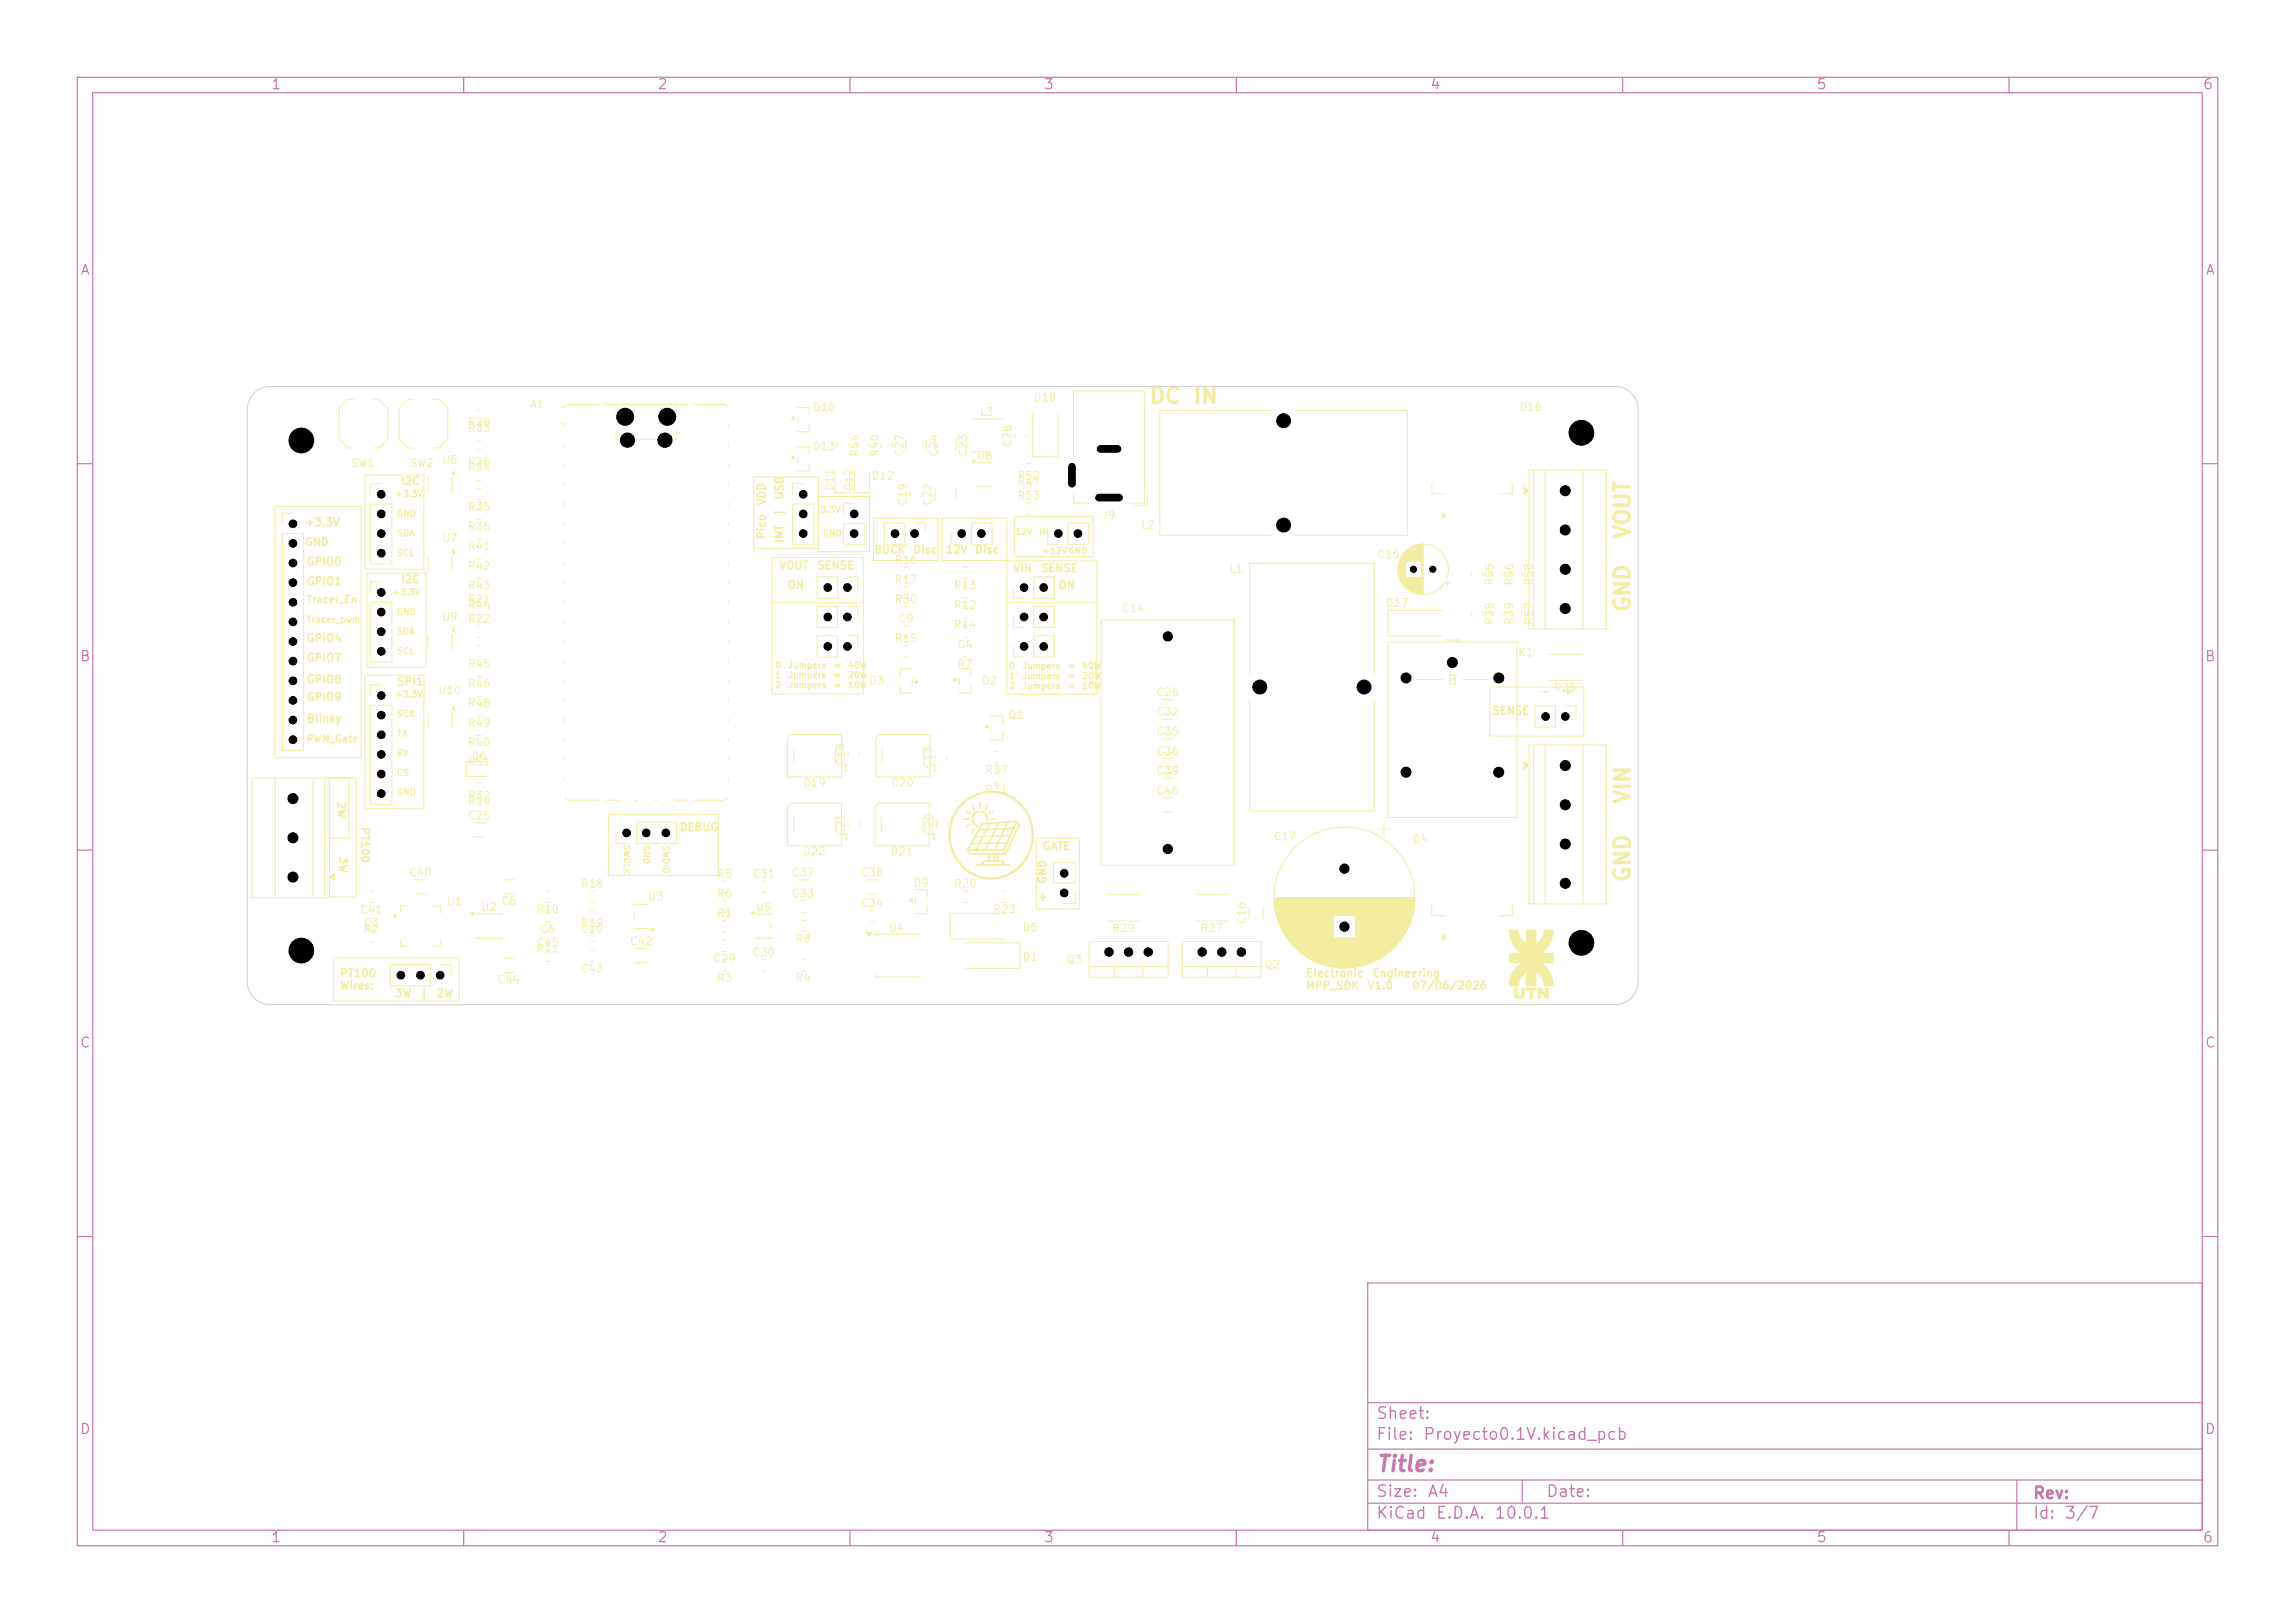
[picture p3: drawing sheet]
<svg xmlns="http://www.w3.org/2000/svg" width="297mm" height="210mm" viewBox="0 0 297 210" stroke-linecap="round" stroke-linejoin="round" font-family="sans-serif">
<defs><g id="words">
<g font-size="2" fill="#f2eda1">
<text x="148.6" y="52.7">DC IN</text>
<text x="211.5" y="69.9" transform="rotate(-90 211.5 69.9)">VOUT</text>
<text x="211.5" y="79.4" transform="rotate(-90 211.5 79.4)">GND</text>
<text x="211.5" y="104.1" transform="rotate(-90 211.5 104.1)">VIN</text>
<text x="211.5" y="114.3" transform="rotate(-90 211.5 114.3)">GND</text>
</g>
<text font-size="2" fill="#c872ab" x="178" y="190.9">Title:</text>
<g font-size="1.5" fill="#c872ab">
<text x="178" y="184">Sheet:</text>
<text x="178" y="186.7">File:</text>
<text x="184.1" y="186.7">Proyecto0.1V.kicad_pcb</text>
<text x="178" y="196.9">KiCad</text>
<text x="178" y="194.1">Size:</text>
<text x="184.7" y="194.1">A4</text>
<text x="185.7" y="196.9">E.D.A.</text>
<text x="193.3" y="196.9">10.0.1</text>
<text x="200" y="194.1">Date:</text>
<text x="263" y="194.3">Rev:</text>
<text x="263" y="196.9">Id:</text>
<text x="267.1" y="196.9">3/7</text>
</g>
<g font-size="1.3" fill="#c872ab">
<text x="35" y="11.9">1</text>
<text x="85" y="11.9">2</text>
<text x="135" y="11.9">3</text>
<text x="185" y="11.9">4</text>
<text x="235" y="11.9">5</text>
<text x="285" y="11.9">6</text>
<text x="10.3" y="35.9">A</text>
<text x="285.4" y="35.9">A</text>
<text x="10.3" y="85.9">B</text>
<text x="285.3" y="85.9">B</text>
<text x="10.3" y="135.9">C</text>
<text x="285.3" y="135.9">C</text>
<text x="10.3" y="185.9">D</text>
<text x="285.3" y="185.9">D</text>
<text x="35" y="199.9">1</text>
<text x="85" y="199.9">2</text>
<text x="135" y="199.9">3</text>
<text x="185" y="199.9">4</text>
<text x="235" y="199.9">5</text>
<text x="285" y="199.9">6</text>
</g>
<g font-size="1" fill="#f2eda1">
<text x="68.5" y="53.1">A1</text>
<text x="105.1" y="53.4">D10</text>
<text x="133.7" y="52.2">D18</text>
<text x="196.5" y="53.4">D16</text>
<text x="60.5" y="55.4">R28</text>
<text x="60.5" y="56.2">R33</text>
<text x="105.1" y="58.5">D13</text>
<text x="111.4" y="59.2" transform="rotate(-90 111.4 59.2)">R54</text>
<text x="113.9" y="59.2" transform="rotate(-90 113.9 59.2)">R40</text>
<text x="117.1" y="59.2" transform="rotate(-90 117.1 59.2)">C27</text>
<text x="121.6" y="59.2" transform="rotate(-90 121.6 59.2)">C24</text>
<text x="125.4" y="59.2" transform="rotate(-90 125.4 59.2)">C23</text>
<text x="126.3" y="59.7">U8</text>
<text x="126.7" y="54.1">L3</text>
<text x="131.1" y="58" transform="rotate(-90 131.1 58)">C28</text>
<text x="45.3" y="60.7">SW1</text>
<text x="51.8" y="63">I2C</text>
<text x="53" y="60.7">SW2</text>
<text x="57.1" y="60.2">U6</text>
<text x="60.5" y="60.5">R26</text>
<text x="60.5" y="61.3">R34</text>
<text x="99.3" y="65.5" transform="rotate(-90 99.3 65.5)">VDD</text>
<text x="101.6" y="64.7" transform="rotate(-90 101.6 64.7)">USB</text>
<text x="108.1" y="63.6" transform="rotate(-90 108.1 63.6)">D11</text>
<text x="110.6" y="63.6" transform="rotate(-90 110.6 63.6)">D12</text>
<text x="112.7" y="62.3">D12</text>
<text x="117.6" y="65.5" transform="rotate(-90 117.6 65.5)">C19</text>
<text x="120.8" y="65.5" transform="rotate(-90 120.8 65.5)">C22</text>
<text x="131.6" y="64.9">R53</text>
<text x="131.6" y="63.1">R47</text>
<text x="131.6" y="62.3">R52</text>
<text x="39.4" y="68.3">+3.3V</text>
<text x="39.4" y="70.9">GND</text>
<text x="57.1" y="70.4">U7</text>
<text x="60.5" y="71.4">R41</text>
<text x="60.5" y="68.9">R36</text>
<text x="60.5" y="66.3">R35</text>
<text x="99.3" y="69.9" transform="rotate(-90 99.3 69.9)">Pico</text>
<text x="101.6" y="70.3" transform="rotate(-90 101.6 70.3)">INT</text>
<text x="101.6" y="66.9" transform="rotate(-90 101.6 66.9)">|</text>
<text x="113" y="71.9">BUCK</text>
<text x="118.1" y="71.9">Disc</text>
<text x="122.3" y="71.9">12V</text>
<text x="126.1" y="71.9">Disc</text>
<text x="142.5" y="67.4">J9</text>
<text x="147.6" y="68.7">L2</text>
<text x="39.6" y="73.4">GPIO0</text>
<text x="39.6" y="75.9">GPIO1</text>
<text x="51.8" y="75.7">I2C</text>
<text x="60.5" y="74">R42</text>
<text x="60.5" y="76.5">R43</text>
<text x="100.8" y="73.9">VOUT</text>
<text x="101.9" y="76.5">ON</text>
<text x="105.7" y="73.9">SENSE</text>
<text x="115.7" y="75.7">R17</text>
<text x="115.7" y="73.2">R16</text>
<text x="123.3" y="76.5">R13</text>
<text x="131.1" y="74.3">VIN</text>
<text x="134.6" y="74.3">SENSE</text>
<text x="136.9" y="76.5">ON</text>
<text x="159" y="74.4">L1</text>
<text x="178.1" y="72.5">C15</text>
<text x="193.5" y="75.9" transform="rotate(-90 193.5 75.9)">R55</text>
<text x="196.1" y="75.9" transform="rotate(-90 196.1 75.9)">R56</text>
<text x="198.6" y="75.9" transform="rotate(-90 198.6 75.9)">R58</text>
<text x="39.6" y="83.3">GPIO4</text>
<text x="57.1" y="80.6">U9</text>
<text x="60.5" y="80.8">R22</text>
<text x="60.5" y="78.3">R21</text>
<text x="60.5" y="79">R44</text>
<text x="115.7" y="83.4">R15</text>
<text x="115.7" y="78.3">R30</text>
<text x="116.2" y="80.8">C9</text>
<text x="123.3" y="81.6">R14</text>
<text x="123.3" y="79">R12</text>
<text x="145.1" y="79.5">C14</text>
<text x="179.3" y="78.8">D17</text>
<text x="193.5" y="81" transform="rotate(-90 193.5 81)">R38</text>
<text x="196.1" y="81" transform="rotate(-90 196.1 81)">R39</text>
<text x="198.6" y="81" transform="rotate(-90 198.6 81)">R57</text>
<text x="39.6" y="85.9">GPIO7</text>
<text x="39.6" y="88.6">GPIO8</text>
<text x="51.3" y="88.9">SPI1</text>
<text x="60.5" y="86.7">R45</text>
<text x="60.5" y="89.2">R46</text>
<text x="112.4" y="88.8">D3</text>
<text x="123.8" y="86.7">R7</text>
<text x="123.8" y="84.1">C4</text>
<text x="127" y="88.8">D2</text>
<text x="196.4" y="85.2">K1</text>
<text x="201" y="89.7">R25</text>
<text x="39.6" y="90.9">GPIO9</text>
<text x="39.6" y="93.7">Blinky</text>
<text x="56.6" y="90.1">U10</text>
<text x="60.5" y="94.3">R49</text>
<text x="60.5" y="91.7">R48</text>
<text x="130.4" y="93.3">Q1</text>
<text x="149.6" y="92.9">C32</text>
<text x="149.6" y="90.3">C26</text>
<text x="149.6" y="95.4">C35</text>
<text x="193" y="92.7">SENSE</text>
<text x="199.1" y="90.2">-</text>
<text x="202.2" y="90.2">+</text>
<text x="60.5" y="96.8">R50</text>
<text x="60.5" y="99.4">R51</text>
<text x="60.9" y="98.6">D6</text>
<text x="109.5" y="99.2" transform="rotate(-90 109.5 99.2)">C18</text>
<text x="120.8" y="99.6" transform="rotate(-90 120.8 99.6)">C13</text>
<text x="127.4" y="100.4">R37</text>
<text x="149.6" y="100.5">C39</text>
<text x="149.6" y="97.9">C36</text>
<text x="43.4" y="103.6" transform="rotate(90 43.4 103.6)">2W</text>
<text x="46.5" y="106.9" transform="rotate(90 46.5 106.9)">PT100</text>
<text x="60.5" y="104.4">R24</text>
<text x="60.5" y="106.3">C25</text>
<text x="60.5" y="103.7">R32</text>
<text x="87.9" y="107.8">DEBUG</text>
<text x="103.8" y="102">D19</text>
<text x="115.3" y="102">D20</text>
<text x="127.4" y="102.9">R31</text>
<text x="149.6" y="103">C46</text>
<text x="43.6" y="110.7" transform="rotate(90 43.6 110.7)">3W</text>
<text x="52.8" y="113.6">C40</text>
<text x="92.7" y="113.8">R5</text>
<text x="97.3" y="113.8">C31</text>
<text x="102.4" y="113.6">C37</text>
<text x="103.8" y="110.9">D22</text>
<text x="109.5" y="108.3" transform="rotate(-90 109.5 108.3)">C21</text>
<text x="111.3" y="113.6">C38</text>
<text x="115.2" y="110.9">D21</text>
<text x="121" y="108.3" transform="rotate(-90 121 108.3)">C20</text>
<text x="134.9" y="110.2">GATE</text>
<text x="164.8" y="109">C17</text>
<text x="182.7" y="109.3">D4</text>
<text x="46.5" y="118.4">C41</text>
<text x="57.7" y="117.4">U1</text>
<text x="62.2" y="118.1">U2</text>
<text x="64.7" y="117.3">C6</text>
<text x="69.4" y="118.4">R10</text>
<text x="75.1" y="115.1">R18</text>
<text x="83.8" y="116.8">U3</text>
<text x="92.7" y="118.9">R1</text>
<text x="92.7" y="116.4">R6</text>
<text x="97.7" y="118.2">U5</text>
<text x="102.4" y="116.3">C33</text>
<text x="111.3" y="117.6">C34</text>
<text x="118.1" y="115">D9</text>
<text x="123.4" y="115.1">R20</text>
<text x="128.4" y="118.4">R23</text>
<text x="135.6" y="116.8" transform="rotate(-90 135.6 116.8)">+</text>
<text x="135.6" y="114.4" transform="rotate(-90 135.6 114.4)">GND</text>
<text x="161.4" y="119.7" transform="rotate(-90 161.4 119.7)">C16</text>
<text x="47" y="120.2">C3</text>
<text x="47" y="120.9">R2</text>
<text x="69.4" y="123.5">R11</text>
<text x="69.4" y="122.7">C45</text>
<text x="69.8" y="121">C5</text>
<text x="75.1" y="121">C10</text>
<text x="75.1" y="120.2">R19</text>
<text x="81.4" y="122.5">C42</text>
<text x="92.2" y="124.8">C29</text>
<text x="97.3" y="124">C30</text>
<text x="102.8" y="122.2">R8</text>
<text x="114.9" y="120.8">U4</text>
<text x="132.2" y="120.7">D5</text>
<text x="132.2" y="124.6">D1</text>
<text x="137.9" y="124.9">Q3</text>
<text x="143.8" y="120.8">R29</text>
<text x="155.3" y="120.8">R27</text>
<text x="163.5" y="125.6">Q2</text>
<text x="43.9" y="126.7">PT100</text>
<text x="43.9" y="128.3">Wires:</text>
<text x="51.1" y="129.3">3W</text>
<text x="54.3" y="129.3">|</text>
<text x="56.4" y="129.3">2W</text>
<text x="64.3" y="127.5">C44</text>
<text x="75.1" y="126.1">C43</text>
<text x="92.7" y="127.3">R3</text>
<text x="102.8" y="127.3">R4</text>
<text x="168.9" y="126.7">Electronic</text>
<text x="168.9" y="128.3">MPP_SDK</text>
<text x="176.9" y="128.3">V1.0</text>
<text x="177.5" y="126.7">Engineering</text>
<text x="182.6" y="128.3">07/06/2026</text>
</g>
<g font-size=".9" fill="#f2eda1">
<text x="39.6" y="78.2">Tracer_En</text>
<text x="39.6" y="96.3">PWM_Gate</text>
</g>
<g font-size=".8" fill="#f2eda1">
<text x="51.1" y="64.5">+3.3V</text>
<text x="51.3" y="67.1">GND</text>
<text x="51.3" y="69.6">SDA</text>
<text x="106.1" y="66.5">3.3V</text>
<text x="106.4" y="69.6">GND</text>
<text x="131.3" y="69.4">12V</text>
<text x="134.4" y="69.4">IN</text>
<text x="134.8" y="71.9">+12VGND</text>
<text x="50.7" y="77.2">+3.3V</text>
<text x="51.3" y="72.1">SCL</text>
<text x="39.6" y="80.8">Tracer_pwm</text>
<text x="51.3" y="79.8">GND</text>
<text x="51.3" y="82.3">SDA</text>
<text x="51.3" y="84.8">SCL</text>
<text x="100.3" y="86.7">0</text>
<text x="100.3" y="88">1</text>
<text x="100.3" y="89.3">2</text>
<text x="101.9" y="86.7">Jumpers</text>
<text x="101.9" y="88">Jumpers</text>
<text x="101.9" y="89.3">Jumpers</text>
<text x="107.8" y="86.7">=</text>
<text x="107.8" y="88">=</text>
<text x="107.8" y="89.3">=</text>
<text x="109.7" y="86.7">40W</text>
<text x="109.7" y="88">20W</text>
<text x="109.7" y="89.3">10W</text>
<text x="130.6" y="86.8">0</text>
<text x="130.6" y="88.1">1</text>
<text x="130.6" y="89.3">2</text>
<text x="132.2" y="86.8">Jumpers</text>
<text x="132.2" y="88.1">Jumpers</text>
<text x="132.2" y="89.3">Jumpers</text>
<text x="138.1" y="86.8">=</text>
<text x="138.1" y="88.1">=</text>
<text x="138.1" y="89.3">=</text>
<text x="140" y="86.8">40W</text>
<text x="140" y="88.1">20W</text>
<text x="140" y="89.3">10W</text>
<text x="51.1" y="90.4">+3.3V</text>
<text x="51.3" y="93">SCK</text>
<text x="51.3" y="95.5">TX</text>
<text x="51.3" y="98">RX</text>
<text x="51.3" y="100.6">CS</text>
<text x="109.9" y="98.8" transform="rotate(-180 109.9 98.8)">1</text>
<text x="121.4" y="98.8" transform="rotate(-180 121.4 98.8)">1</text>
<text x="51.3" y="103.1">GND</text>
<text x="109.9" y="107.7" transform="rotate(-180 109.9 107.7)">1</text>
<text x="121.3" y="107.7" transform="rotate(-180 121.3 107.7)">1</text>
<text x="80.5" y="109.2" transform="rotate(90 80.5 109.2)">SWCLK</text>
<text x="83.1" y="109.3" transform="rotate(90 83.1 109.3)">GND</text>
<text x="85.6" y="109.3" transform="rotate(90 85.6 109.3)">SWDIO</text>
</g>
</g></defs>
<g fill="none" stroke="#c872ab" stroke-width=".15">
<path d="M10 10h277v190h-277zM12 12h273v186h-273zM60 10v2M110 10v2M160 10v2M210 10v2M260 10v2M10 60h2M285 60h2M10 110h2M285 110h2M10 160h2"/>
<path d="M177 166h108v32h-108zM285 160h2M60 198v2M110 198v2M160 198v2M177 194.5h108M177 191.5h108M177 187.5h108M177 181.5h108M197 191.5v3M210 198v2M260 198v2"/>
<path d="M261 191.5v6.5"/>
</g>
<g fill="none" stroke="#f2eda1" stroke-width=".13">
<path d="M103.2 52.8l1.5-.1v1M103.2 53.9v.8M104.7 54.9v1l-1.5-.1M110.8 57.4v.4M112.3 57.4v.4M35.6 65.5h11.1v32.5h-11.1zM47.2 61.5h7.7v12.2h-7.7zM47.5 74.2h7.6v12.2h-7.6zM97.5 61.7h8.4v9.2h-8.4zM99.9 72.1h11.9v17.7h-11.9zM100 78h11.8M105.9 64.2h6.6v7.2h-6.6z"/>
<path d="M113 67.1h8.4v5.4h-8.4zM121.9 67.1h8.4v5.4h-8.4zM130.3 72.6h11.6v17.3h-11.6zM130.3 78h11.6M131.3 66.8h10.2v5.2h-10.2zM197.8 63.2v-2.4h10.1v20.6h-10.1v-17.6M198.5 60.8v20.6M200 60.8v20.6M204.9 60.8v20.6M47.2 87.4h7.7v17.2h-7.7zM105.7 82.3h2.7v2.7h-2.7zM109.7 82.3h1.3v1.3"/>
<path d="M116.5 88.7v1l1.5-.1M118 86.6l-1.5-.1v1M118 87.7v.8M192.8 88.9h12.2v6.4h-12.2zM42.6 100.7h2.5v7.8h-2.5zM42.6 100.7h3.5v15.4h-3.5zM61.8 101.3h.5M61.8 102.8h.5M70.7 117.8h.5M70.7 119.3h.5M76.4 117.8h.5M76.4 119.3h.5"/>
<path d="M76.4 115.3h.5M76.4 116.8h.5M78.7 105.4h14.3v7.9h-14.3zM102.4 103.9h6.5v5.5h-7v-5zM102.7 105.8v1.8M108.1 105.8v1.8M124.7 115.3h.5M124.7 116.8h.5M134.1 108.5h5.6v9.1h-5.6zM43.2 124h16.2v5.5h-16.2z"/>
</g>
<g fill="#f2eda1" stroke="#f2eda1" stroke-width=".13">
<path d="M197.2 63.1l.6 .4-.6 .4z"/>
<path d="M102.7 53.9l.2 .4h-.5z"/>
<path d="M118.3 88.1h.5l-.2 .4z"/>
</g>
<g fill="#f2eda1">
<path d="M124.7 105.9h.8a.16 .16 0 0 1-.1 .2 .16 .16 0 0 1-.2 0h-.5z"/>
<path d="M127.8 104.1l.1 .1-.1 .2a.37 .37 0 0 1-.4 .4z"/>
<path d="M128.1 105.9h.8a.18 .18 0 0 1 0 .2 .18 .18 0 0 1-.3 0h-.4z"/>
<path d="M124.9 104.9l.7 .3a.13 .13 0 0 1 .1 .2 .16 .16 0 0 1-.3-.1l-.5-.3z"/>
<path d="M124.9 106.9l.5-.3a.13 .13 0 0 1 .2-.1 .13 .13 0 0 1 .1 .2 .13 .13 0 0 1-.1 .1h-.1a.53 .53 0 0 1-.6 .3z"/>
<path d="M126 107.1h.1a.56 .56 0 0 1-.2 .6 .13 .13 0 0 1-.2 .1 .13 .13 0 0 1 0-.2z"/>
<path d="M125.7 104.1a.71 .71 0 0 1 .5 .6 .14 .14 0 0 1-.1 .2 .14 .14 0 0 1-.2-.2z"/>
<path d="M127.9 105.2l.4-.2a.19 .19 0 0 1 .2-.2 .19 .19 0 0 1 .2 .2l-.2 .1a.45 .45 0 0 1-.6 .2z"/>
<path d="M126.7 103.8a.16 .16 0 0 1 .2 .1 .16 .16 0 0 1 0 .2v.3a.16 .16 0 0 1 0 .2 .16 .16 0 0 1-.2 .1z"/>
<path d="M126 105.2a1.05 1.05 0 0 1 1.3-.2 1.05 1.05 0 0 1 .5 1.2h-.2a.86 .86 0 0 0-.6-1 .86 .86 0 0 0-1 .6 .86 .86 0 0 0 .6 1l-.1 .2a1.02 1.02 0 0 1-.5-1.8z"/>
<path d="M124.4 103.9l1-.8a5.6 5.6 0 0 1 6.4 .5 5.6 5.6 0 0 1 1.7 6.2 5.5 5.5 0 0 1-5.5 4 5.5 5.5 0 0 1-5.1-4.5l-.2-1.3h.3a5.3 5.3 0 0 0 7.2 5.1 5.5 5.5 0 0 0 3.2-5.9 5.5 5.5 0 0 0-4.9-4.6 5.3 5.3 0 0 0-5.5 5.4h-.3a5.7 5.7 0 0 1 1.7-4.1z"/>
<path d="M127 106.5l4.6-.4 .4 .5v.2l-1.8 3.7-1 .1v.7h.3a.44 .44 0 0 1 .5 .5h.4a.19 .19 0 0 1 .3 0 .19 .19 0 0 1 0 .2h-4.4v-.1v-.1h3.5l-.2-.3h-1.9a.31 .31 0 0 0-.4 .3h-.4h.1a.46 .46 0 0 1 .6-.5h1v-.7h-.2h.5v.7h.1v-.7h-.9v.7h-.5h.3v-.7h-2.4l-.3-.5h.3l.2 .2h4.2l-.1-.2h-4.6l-.1-.1h4.9l.1 .2 1.7-3.5-.2-.2-1.6 3.5h-4.9l.1-.1h4.6l.3-.7h-.9l-.3 .7h-.6h.3l.4-.7h-1l-.3 .7h-1.2h.9l.4-.7h-.3a.64 .64 0 0 0-.7 .1l-.3 .6h-1.3h1.1l.3-.7-.8 .1-.3 .6h-.3l.2-.3a.66 .66 0 0 1 .9-.6h3.6a.35 .35 0 0 0 .5-.4l.1-.4h-.5a.4 .4 0 0 0-.5 .4l-.2 .4h-.3l.4-.7h-.9l-.4 .7h-.2l.3-.7h-.5a.41 .41 0 0 0-.6 .4l-.2 .3h-.2l.4-.7-.5 .1a.33 .33 0 0 0-.5 .3l-.2 .3h-.3l.5-.8 3.9-.2a.57 .57 0 0 0 .7-.1l.3-.6h-.4a.51 .51 0 0 0-.7 .5l-.1 .2h-.3l.4-.6h-.6a.42 .42 0 0 0-.6 .4l-.1 .3h-.3l.4-.7h-.5a.43 .43 0 0 0-.6 .4l-.2 .3h-.2l.3-.6h-.3a.48 .48 0 0 0-.7 .4l-.1 .3h-.3l.5-.9 4.1-.2a.37 .37 0 0 0 .6-.4l.1-.3h-.3a.56 .56 0 0 0-.6 .2l-.3 .5h-.2l.3-.6h-.7a.36 .36 0 0 0-.5 .4l-.1 .3h-.2l.3-.6h-.9l-.3 .6h-.3l.3-.5h-.1a.63 .63 0 0 0-.9 .5l-.3 .1z"/>
</g>
<g fill="none" stroke="#f2eda1" stroke-width=".13">
<path d="M45.7 51.7h-.7l-1.1 1.1v4l1.1 1.2h.7M48.3 51.7h.7l1.2 1.1v4l-1.2 1.2h-.7M72.5 54.9h.5v.4M73 57.4v.4M73 59.9v.5M77.5 52.3h-3.9l-.4 .2-.1 .2h-.6M78.4 52.3h10.5M79.7 52.3v.9M79.7 55.6v1.2h.3M82.4 56.8h2.5M87.5 55.6v1.2h-.3M87.5 52.3v.9"/>
<path d="M89.8 52.3h3.9l.3 .1 .2 .3M94.2 54.9v.4M94.2 57.4v.4M94.2 59.9v.5M114 57.3v.6M115.5 57.3v.6M73 62.5v.4M73 65v.4M73 67.6v.4M73 70.1v.4M73 72.6v.5M73 75.2v.4"/>
<path d="M73 77.7v.4M94.2 62.5v.4M94.2 65v.4M94.2 67.6v.4M94.2 70.1v.4M94.2 72.6v.5M94.2 75.2v.4M94.2 77.7v.4M105.7 74.6h2.7v2.8h-2.7zM109.2 67.8h2.7v2.6h-2.7zM109.7 74.6h1.3v1.4M110.5 65.1h-1.3v1.4"/>
<path d="M117.1 75.9h.4M117.1 77.4h.4M132.9 65.1h.5M132.9 66.5h.5M135.6 69v1.4h1.4M138.2 67.7h2.7v2.7h-2.7zM61.8 81h.5M61.8 82.5h.5M63 98.6h-2.6v1.9h2.6M73 80.3v.4M73 82.8v.4M73 85.3v.5"/>
<path d="M73 87.9v.4M73 90.4v.4M73 93v.4M73 95.5v.4M73 98v.5M94.2 80.3v.4M94.2 82.8v.4M94.2 85.3v.5M94.2 87.9v.4M94.2 90.4v.4M94.2 93v.4M94.2 95.5v.4"/>
<path d="M94.2 98v.5M150.4 93.1h1.4M150.4 94.9h1.4M53.7 113.9h1.4M53.7 115.7h1.4M61.3 106.5h1.5M61.3 108.3h1.5M61.7 118.4v-.2h3.2v.2M70.7 115.3h.5M70.7 116.8h.5M73 100.6v.4M73.1 103.1l.2 .3 .3 .1h3.9"/>
<path d="M78.4 103.5h1.6M82.1 103.5h.5M84.7 103.5h.4M87.2 103.5h1.7M94.2 103.1l-.2 .3-.3 .1h-3.9M94.2 100.6v.4M129.8 115.3h.5M129.8 116.8h.5M130 118.2h-7v3.3h7M185.3 117.1v1.4h1.8M195.7 117.1v1.4h-1.8M50.5 124.8h5.2v2.8h-5.2z"/>
<path d="M57 124.8h1.3v1.4M61.7 121.3v.2h3.2v-.2M140.9 121.8h10.3v4.7h-10.3zM140.9 125.1h10.3M144.2 125.1v1.4M147.9 125.1v1.4"/>
</g>
<g fill="#f2eda1" stroke="#f2eda1" stroke-width=".13">
<path d="M60.9 118.1h.5l-.3 .3z"/>
<path d="M186.7 121l.4 .3-.4 .4z"/>
</g>
<g fill="#f2eda1">
<path d="M197.5 127.8h1.4v.4h-.5v1h-.5v-1h-.4z"/>
<path d="M199 127.8h.5l.5 .8v-.8h.4v1.4h-.4l-.5-.7-.1 .7h-.4z"/>
<path d="M195.9 127.8h.5v.7a.29 .29 0 0 0 0 .3 .29 .29 0 0 0 .4 .1l.1-.2v-.9h.4v.5a.74 .74 0 0 1-.6 1 .74 .74 0 0 1-.8-1z"/>
<path d="M195.3 120.3h1.3a2.2 2.2 0 0 0 .9 1.7v-1.7h1.3l.1 1.7a2.26 2.26 0 0 0 .9-1.7h1.3a3.4 3.4 0 0 1-1.6 3h1.6v1.3l-1.5 .1a3.6 3.6 0 0 1 1.5 2.9h-1.3a2.13 2.13 0 0 0-.9-1.7l-.1 1.7h-1.3v-1.7h-.1a2.11 2.11 0 0 0-.8 1.7h-1.3a3.4 3.4 0 0 1 1.5-3h-1.5v-1.3h1.5a3.3 3.3 0 0 1-1.5-3z"/>
</g>
<g fill="none" stroke="#f2eda1" stroke-width=".13">
<path d="M53.5 51.7h-.7l-1.1 1.1v4l1.1 1.2h.7M56.1 51.7h.7l1.2 1.1v4l-1.2 1.2h-.7M61.8 55.6h.5M61.8 57.1h.5M61.8 53.1h.5M61.8 54.5h.5M61.8 58.1h.5M61.8 59.6h.5M103.2 57.9l1.5-.1v1M103.2 59v.8M104.7 59.9v1h-1.5M108.3 57.4v.4"/>
<path d="M109.8 57.4v.4M117.2 56.9v1.4M119.9 56.9v1.4M121 56.9v1.4M123.7 56.9v1.4M125.7 58.5h2M125.7 54.2h4M126.5 59.9h1.9M131.3 56.1v.5M132.8 56.1v.5M132.9 60h.5M133.6 53.6v5.5h3.3v-5.5"/>
<path d="M138.9 59.2v-8.6h9.2v14.5h-2M164.6 53.1h-14.5v16.2h14.5M167.7 53.1h14.4v16.2h-14.4M36.5 69h2.8v28.1h-2.8zM37.9 66.4h-1.4v1.4M48 65.2h2.7v7.8h-2.7zM48 77.9h2.7v7.8h-2.7zM49.3 75.3h-1.3v1.4M49.3 62.6h-1.3v1.4M55.4 61.8v1.8M55.4 71.9v1.9M58.5 61.8v1.8"/>
<path d="M58.5 71.9v1.9M61.8 70.8h.5M61.8 72.3h.5M61.8 78.5h.5M61.8 79.9h.5M61.8 73.4h.5M61.8 74.9h.5M61.8 68.3h.5M61.8 69.8h.5M61.8 65.8h.5M61.8 67.2h.5M61.8 75.9h.5"/>
<path d="M61.8 77.4h.5M61.8 60.7h.5M61.8 62.2h.5M61.8 63.2h.5M61.8 64.7h.5M102.6 65.2h2.7v5.2h-2.7zM103.9 62.6h-1.3v1.4M105.7 78.5h2.7v2.7h-2.7zM108.1 61.1v2.6h1.9v-2.6M109.7 78.5h1.3v1.3M110.6 61.1v2.6h1.9v-2.6M114.4 67.7h2.7v2.7h-2.7z"/>
<path d="M117.1 78.5h.4M117.1 79.9h.4M117.1 73.4h.4M117.1 74.9h.4M117.8 63.7v.5M118.4 67.7h1.3v1.3M119.3 63.7v.5M121 63.2v1.5M123.1 69v1.4h1.4M123.7 63.2v1.5M124.7 78.5h.4M124.7 79.9h.4"/>
<path d="M124.7 73.4h.4M124.7 74.9h.4M124.7 75.9h.4M124.7 77.4h.4M125.7 67.7h2.7v2.7h-2.7zM126.5 62.9h1.9M131.1 76v1.4h1.4M131.1 79.8v1.4h1.4M132.9 61.4h.5M132.9 62.5h.5M132.9 64h.5M133.8 74.6h2.6v2.8h-2.6z"/>
<path d="M133.8 78.5h2.6v2.7h-2.6zM138.9 63.8v1.3h2M148.4 64.1v1.3h-1.7M180.9 73.3v.8M181 73v1.3M181 72.9v1.6M181.1 72.7v1.9M181.1 72.6v2.1M181.1 72.5v2.3M181.2 72.4v2.5M181.2 72.3v2.7M181.2 72.2v2.9"/>
<path d="M181.3 72.2v3M181.3 72.1v3.1M181.4 72v3.3M181.4 71.9v3.5M181.5 71.8v3.7M181.5 71.8v3.8M181.6 71.7v3.9M181.6 71.7v4M181.7 71.6v4.1M181.7 71.6v4.2M181.7 71.5v4.3M181.8 71.5v4.3"/>
<path d="M181.8 71.4v4.5M181.9 71.4v1.2M181.9 74.7v1.3M181.9 71.3v1.3M182 71.3v1.3M182 74.7v1.3M182 71.2v1.4M182 74.7v1.4M182.1 71.2v1.4M182.1 74.7v1.4M182.1 71.1v1.5M182.1 74.7v1.5"/>
<path d="M182.2 71.1v1.5M182.2 74.7v1.5M182.2 74.7v1.6M182.3 71v1.6M182.3 74.7v1.6M182.4 71v1.6M182.4 74.7v1.7M182.4 70.9v1.7M182.5 70.9v1.7M182.5 74.7v1.7M182.6 70.8v1.8M182.6 74.7v1.8"/>
<path d="M182.7 70.8v1.8M182.7 74.7v1.8M182.7 74.7v1.9M182.8 70.7v1.9M182.8 74.7v1.9M182.9 70.7v1.9M182.9 74.7v1.9M183 70.7v1.9M183 74.7v2M183 70.6v2M183.1 70.6v2M183.1 74.7v2"/>
<path d="M183.2 70.6v2M183.2 74.7v2M183.3 70.6v2M183.3 74.7v2.1M183.3 70.5v2.1M183.4 70.5v2.1M183.4 74.7v2.1M183.5 70.5v2.1M183.5 74.7v2.1M183.6 70.5v2.1M183.6 74.7v2.1M183.7 70.5v2.1"/>
<path d="M183.7 74.7v2.2M183.8 70.5v2.1M183.8 74.7v2.2M183.8 70.4v2.2M183.9 70.4v2.2M183.9 74.7v2.2M184 70.4v6.5M184.1 70.4v6.5M184.2 70.4v6.5M185.3 62.5v1.4h1.8M186.6 79h-7v3.3h7M187 75.5h.7"/>
<path d="M187.4 75.2v.6M190.4 74.1v.4M190.4 79.1v.5M191.9 74.1v.4M191.9 79.1v.5M192.9 74.1v.4M192.9 79.1v.5M194.4 74.1v.4M194.4 79.1v.5M195.5 74.1v.4M195.5 79.1v.5M195.7 62.5v1.4h-1.8"/>
<path d="M196.9 74.1v.4M196.9 79.1v.5M48 91.3h2.7v12.8h-2.7zM49.3 88.6h-1.3v1.4M55.4 92.3v1.8M55.4 82.1v1.8M58.5 92.3v1.8M58.5 82.1v1.8M61.8 83.5h.5M61.8 85h.5M61.8 88.6h.5M61.8 91.2h.5"/>
<path d="M61.8 92.6h.5M61.8 93.7h.5M61.8 95.2h.5M61.8 96.2h.5M61.8 97.7h.5M61.8 86.1h.5M61.8 87.6h.5M61.8 90.1h.5M102.4 95h6.5v5.5h-7v-5zM102.7 96.9v1.8M108.1 96.9v1.8M109.8 97.3v.5"/>
<path d="M111.2 97.3v.5M113.8 95h6.5v5.5h-7v-5zM114.1 96.9v1.8M117 81h.5M117 82.5h.5M117.1 83.5h.4M117.1 85h.4M119.5 96.9v1.8M121 97.7v.6M122.5 97.7v.6M124.1 86.6l1.6-.1v1M124.1 87.7v.8"/>
<path d="M124.6 81h.6M124.6 82.5h.6M124.7 83.5h.4M124.7 85h.4M125.7 88.7v1l-1.6-.1M128.2 92.7l1.6-.1v1M128.2 93.8v.8M128.8 99.8h.4M128.8 97.3h.4M128.8 98.7h.4M129.8 94.7v1h-1.6M131.1 83.6v1.4h1.4"/>
<path d="M133.8 82.3h2.6v2.7h-2.6zM142.5 80.2h17.2v31.8h-17.2zM150.4 90.5h1.4M150.4 92.4h1.4M150.4 95.6h1.4M150.4 97.4h1.4M150.5 98.2h1.4M150.5 100h1.4M161.7 87.3v-14.4h16.2v14.4M161.7 90.5v14.4h16.2v-14.4M179.6 83.1h16.7v22.7h-16.7zM183.5 87.9h3.1"/>
<path d="M187 82.8h2M187.6 87.3h.7v1.2h-.7zM188.3 87.7l-.7 .4M189.3 87.9h3.2M197.8 98.8v-2.4h10.1v20.6h-10.1v-17.6M198.5 96.4v20.6M198.6 91.3h2.7v2.8h-2.7zM200 96.4v20.6M200.4 84.7h4.3M200.4 88.1h4.3M202.6 91.3h1.3v1.4M204.9 96.4v20.6"/>
<path d="M35.6 100.7v15.5M40.5 100.7v15.5M42 100.7v15.5M42.6 113.2v-12.5h-10v15.5h10v-2.4M47.8 115.3h.5M47.8 116.8h.5M47.8 117.8h.5M47.8 119.3h.5M52.7 117.2h-.9v.9M56.1 117.2h.9v.9M61.8 103.9h.5M61.8 105.3h.5"/>
<path d="M65.1 113.9h1.5M65.1 115.7h1.5M79.7 107.8v1.4h1.4M82.1 117.1h1.8M82.1 118.2v.8M82.4 106.4h5.1v2.8h-5.1zM93.6 119.1h.4M93.6 114h.4M93.6 115.5h.4M93.6 116.6h.4M93.6 118h.4M98 118.3h1.8"/>
<path d="M98.6 114h.5M98.6 115.5h.5M99.8 119.5v.7M103.2 113.9h1.5M103.2 115.7h1.5M103.7 116.6h.5M103.7 118h.5M103.7 119.1h.5M109.8 106.4v.5M111.2 106.4v.5M112.2 113.9h1.4M112.2 115.7h1.4"/>
<path d="M112.6 117.8h.5M112.6 119.3h.5M113.2 104.4l.5-.5h6.5v5.5h-7zM114 105.8v1.8M118.5 115.2l1.5-.1v1M118.5 116.3v.8M119.4 105.8v1.8M120 117.2v1h-1.5M121.2 106.4v.5M122.7 106.4v.5M128.8 101.3h.4M136.3 111.6h2.8v2.7h-2.8z"/>
<path d="M139.1 115.5v1.4h-1.4M143.2 115.8h4.4M143.2 119.2h4.4M150.4 100.7h1.4M150.4 102.5h1.4M150.4 103.2h1.4M150.4 105.1h1.4M154.7 115.8h4.3M154.7 119.2h4.3M161.6 117.4v1.4M163.5 117.4v1.4M164.9 116.1h18.2"/>
<path d="M164.9 116.2h18.2M164.9 116.3h18.2M164.9 116.4h18.2M164.9 116.5h18.2M164.9 116.6h18.2M164.9 116.7h18.2M164.9 116.7h18.1M164.9 116.8h18.1M164.9 116.9h18.1M164.9 117h18.1M165 117h18M165 117.1h18"/>
<path d="M165 117.2h18M165 117.3h18M165 117.4h18M165 117.5h18M165 117.6h18M165 117.6h17.9M165 117.7h17.9M165.1 117.7h17.8M165.1 117.8h17.8M165.1 117.9h17.8M165.1 118h17.8M165.1 118.1h17.8"/>
<path d="M165.1 118.1h17.7M165.1 118.2h17.7M165.2 118.3h17.6M165.2 118.4h17.6M165.2 118.5h7.3M165.2 118.6h7.3M165.3 118.6h7.2M165.3 118.7h7.2M165.3 118.8h7.2M165.3 118.9h7.2M165.4 119h7.1M165.4 119.1h7.1"/>
<path d="M165.4 119.2h7.1M165.5 119.3h7M165.5 119.4h7M165.5 119.5h7M165.6 119.5h6.9M165.6 119.6h6.9M165.6 119.7h6.9M165.7 119.7h6.8M165.7 119.8h6.8M165.7 119.9h6.8M165.8 120h6.7M175.4 119.1h7.2"/>
<path d="M175.4 119.2h7.1M175.4 119.3h7.1M175.4 118.5h7.4M175.4 118.5h7.3M175.4 118.6h7.3M175.4 118.7h7.3M175.4 118.8h7.3M175.4 118.9h7.3M175.4 118.9h7.2M175.4 119h7.2M175.4 119.4h7.1M175.4 119.5h7"/>
<path d="M175.4 119.6h7M175.4 119.7h7M175.4 119.7h6.9M175.4 119.8h6.9M175.4 119.9h6.9M175.4 119.9h6.8M175.4 120h6.8M178.2 107.3h1.8M179.1 106.4v1.8M47.8 120.4h.5M47.8 121.8h.5M51.8 121.6v.9h.9"/>
<path d="M57 121.6v.9h-.9M65.1 124h1.5M65.1 125.8h1.5M70.7 122.9h.5M70.7 124.4h.5M70.7 120.4h.5M70.7 121.8h.5M76.4 122.9h.5M76.4 124.4h.5M76.4 120.4h.5M76.4 121.8h.5M82.1 120.1h1.8"/>
<path d="M82.3 122.7h1.4M82.3 124.6h1.4M93.5 121.6h.6M93.5 123.1h.6M93.6 120.6h.4M93.6 124.2h.4M93.6 125.7h.4M98 121.4h1.8M98.6 124.2h.5M98.6 125.7h.5M103.7 120.6h.5M103.7 124.2h.5"/>
<path d="M103.7 125.7h.5M113.3 121.2v-.3h5.5v.3M113.3 126.1v.3h5.5v-.3M125 122h7v3.3h-7M153 121.8h10.2v4.7h-10.2zM153 125.1h10.2M156.3 125.1v1.4M160 125.1v1.4M165.8 120.1h6.7M165.9 120.2h6.6M165.9 120.3h6.6M166 120.4h6.5"/>
<path d="M166 120.5h6.5M166.1 120.6h6.4M166.1 120.7h6.4M166.2 120.7h6.3M166.2 120.8h6.3M166.2 120.9h6.3M166.3 120.9h6.2M166.3 121h6.2M166.4 121.1h6.1M166.4 121.2h6.1M166.5 121.2h6M166.5 121.3h6"/>
<path d="M166.5 121.3h14.9M166.6 121.4h14.8M166.6 121.5h14.8M166.7 121.5h14.6M166.7 121.6h14.6M166.7 121.6h14.5M166.8 121.7h14.4M166.8 121.7h14.3M166.9 121.8h14.2M166.9 121.9h14.2M167 121.9h14M167 122h14"/>
<path d="M167.1 122h13.8M167.1 122.1h13.8M167.2 122.1h13.6M167.2 122.2h13.6M167.2 122.2h13.5M167.3 122.3h13.4M167.3 122.3h13.3M167.4 122.4h13.2M167.5 122.5h13M167.5 122.5h12.9M167.6 122.6h12.8M167.7 122.7h12.6"/>
<path d="M167.7 122.7h12.5M167.8 122.8h12.4M167.9 122.9h12.2M168 122.9h12M168 123h12M168 123h11.9M168.1 123.1h11.8M168.1 123.1h11.7M168.2 123.1h11.6M168.2 123.2h11.5M168.3 123.2h11.4M168.3 123.3h11.3"/>
<path d="M168.4 123.3h11.2M168.4 123.3h11.1M168.5 123.4h11M168.5 123.4h10.9M168.6 123.5h10.8M168.6 123.5h10.7M168.7 123.5h10.6M168.8 123.6h10.4M168.9 123.7h10.2M169 123.7h10M169 123.8h9.9M169.1 123.8h9.8"/>
<path d="M169.2 123.9h9.6M169.2 123.9h9.5M169.3 123.9h9.4M169.4 124h9.2M169.4 124h9.1M169.5 124.1h9M169.6 124.1h8.8M169.7 124.1h8.6M169.7 124.2h8.6M169.8 124.2h8.4M169.9 124.3h8.2M170 124.3h8"/>
<path d="M170 124.3h7.9M170.1 124.4h7.8M170.2 124.4h7.6M170.3 124.5h7.4M170.4 124.5h7.2M170.5 124.5h7M170.6 124.6h6.8M170.7 124.6h6.6M170.8 124.7h6.4M170.9 124.7h6.2M171 124.7h6M171.1 124.8h5.8"/>
<path d="M171.2 124.8h5.5M171.4 124.9h5.2M171.5 124.9h5M171.6 124.9h4.7M171.8 125h4.4M172 125h4M172.1 125.1h3.7M172.3 125.1h3.4M172.6 125.1h2.8M172.8 125.2h2.4M173.2 125.2h1.6M173.9 125.3h.1"/>
<path d="M175.4 120.6h6.5M175.4 120.4h6.6M175.4 120.9h6.3M175.4 120.1h6.8M175.4 120.1h6.7M175.4 120.2h6.7M175.4 120.3h6.7M175.4 120.3h6.6M175.4 120.5h6.6M175.4 120.5h6.5M175.4 120.7h6.5M175.4 120.7h6.4"/>
<path d="M175.4 120.8h6.4M175.4 120.9h6.4M175.4 121h6.3M175.4 121.1h6.2M175.4 121.2h6.2M175.4 121.2h6.1M175.4 121.3h6.1"/>
<circle cx="184.2" cy="73.7" r="3.3"/>
<circle cx="174" cy="116.1" r="9.1"/>
</g>
<g fill="#f2eda1" stroke="#f2eda1" stroke-width=".13">
<path d="M123.6 87.7l.2 .3h-.4z"/>
<path d="M84.4 120.1l.3 .3h-.5z"/>
<path d="M197.2 98.6l.6 .5-.6 .4z"/>
<path d="M97.2 118h.5l-.3 .3z"/>
<path d="M127.7 93.8l.2 .3h-.4z"/>
<path d="M117.9 116.3l.3 .3h-.5z"/>
<path d="M51 118.3l.3 .2-.3 .3z"/>
<path d="M42.6 113.5l.6-.4v.8z"/>
<path d="M58.5 91.7l.3-.2v.5z"/>
<path d="M102.7 59l.2 .3h-.5z"/>
<path d="M186.7 66.4l.4 .3-.4 .3z"/>
<path d="M58.5 71.4l.3-.2v.4z"/>
<path d="M112.1 120.7h.7l-.3 .5z"/>
<path d="M58.5 81.6l.3-.3v.5z"/>
<path d="M125.8 59.6h.4l-.2 .3z"/>
<path d="M58.5 61.2l.3-.2v.5z"/>
</g>
<path d="M32.9 50.9a3 3 0 0 1 2.1-.9h174a3 3 0 0 1 3 3v74a3 3 0 0 1-3 3h-174a3 3 0 0 1-3-3v-74a3 3 0 0 1 .9-2.1z" fill="none" stroke="#d0d2cd" stroke-width=".13"/>
<g fill="#000" stroke="#000" stroke-width=".13">
<circle cx="39" cy="57" r="1.6"/>
<circle cx="80.9" cy="53.9" r="1.1"/>
<circle cx="81.2" cy="57" r=".92"/>
<circle cx="86.1" cy="57" r=".93"/>
<circle cx="86.4" cy="53.9" r="1.1"/>
<circle cx="166.1" cy="54.4" r=".9"/>
<circle cx="204.7" cy="56" r="1.6"/>
<circle cx="37.9" cy="77.9" r=".5"/>
<circle cx="37.9" cy="72.9" r=".5"/>
<circle cx="37.9" cy="75.4" r=".5"/>
<circle cx="37.9" cy="70.3" r=".5"/>
<circle cx="37.9" cy="67.8" r=".5"/>
<circle cx="49.3" cy="69" r=".5"/>
<circle cx="49.3" cy="66.5" r=".5"/>
<circle cx="49.3" cy="64" r=".5"/>
<circle cx="49.3" cy="71.6" r=".5"/>
<circle cx="49.3" cy="76.7" r=".5"/>
<circle cx="49.3" cy="79.2" r=".5"/>
<circle cx="103.9" cy="64" r=".5"/>
<circle cx="103.9" cy="66.5" r=".5"/>
<circle cx="103.9" cy="69" r=".5"/>
<circle cx="107.1" cy="79.8" r=".5"/>
<circle cx="107.1" cy="76" r=".5"/>
<circle cx="109.7" cy="79.8" r=".5"/>
<circle cx="109.7" cy="76" r=".5"/>
<circle cx="110.5" cy="69" r=".5"/>
<circle cx="110.5" cy="66.5" r=".5"/>
<circle cx="115.8" cy="69" r=".5"/>
<circle cx="118.4" cy="69" r=".5"/>
<circle cx="124.5" cy="69" r=".5"/>
<circle cx="127" cy="69" r=".5"/>
<circle cx="132.5" cy="76" r=".5"/>
<circle cx="132.5" cy="79.8" r=".5"/>
<circle cx="135.1" cy="76" r=".5"/>
<circle cx="135.1" cy="79.8" r=".5"/>
<circle cx="137" cy="69" r=".5"/>
<circle cx="139.5" cy="69" r=".5"/>
<circle cx="166.1" cy="67.9" r=".9"/>
<circle cx="182.9" cy="73.7" r=".4"/>
<circle cx="185.4" cy="73.7" r=".4"/>
<circle cx="202.6" cy="68.6" r=".65"/>
<circle cx="202.6" cy="73.7" r=".65"/>
<circle cx="202.6" cy="78.7" r=".65"/>
<circle cx="202.6" cy="63.5" r=".65"/>
<circle cx="37.9" cy="83" r=".5"/>
<circle cx="37.9" cy="90.6" r=".5"/>
<circle cx="37.9" cy="93.2" r=".5"/>
<circle cx="37.9" cy="88.1" r=".5"/>
<circle cx="37.9" cy="85.6" r=".5"/>
<circle cx="37.9" cy="80.5" r=".5"/>
<circle cx="37.9" cy="95.7" r=".5"/>
<circle cx="49.3" cy="84.3" r=".5"/>
<circle cx="49.3" cy="92.5" r=".5"/>
<circle cx="49.3" cy="81.7" r=".5"/>
<circle cx="49.3" cy="97.6" r=".5"/>
<circle cx="49.3" cy="95.1" r=".5"/>
<circle cx="49.3" cy="90" r=".5"/>
<circle cx="107.1" cy="83.6" r=".5"/>
<circle cx="109.7" cy="83.6" r=".5"/>
<circle cx="132.5" cy="83.6" r=".5"/>
<circle cx="135.1" cy="83.6" r=".5"/>
<circle cx="151.1" cy="82.4" r=".6"/>
<circle cx="163" cy="88.9" r=".9"/>
<circle cx="176.5" cy="88.9" r=".9"/>
<circle cx="182" cy="87.7" r=".65"/>
<circle cx="182" cy="99.9" r=".65"/>
<circle cx="188" cy="85.7" r=".65"/>
<circle cx="194" cy="87.7" r=".65"/>
<circle cx="194" cy="99.9" r=".65"/>
<circle cx="200" cy="92.7" r=".5"/>
<circle cx="202.6" cy="92.7" r=".5"/>
<circle cx="202.6" cy="99.1" r=".65"/>
<circle cx="37.9" cy="113.5" r=".65"/>
<circle cx="37.9" cy="103.3" r=".65"/>
<circle cx="37.9" cy="108.4" r=".65"/>
<circle cx="49.3" cy="100.2" r=".5"/>
<circle cx="49.3" cy="102.7" r=".5"/>
<circle cx="81.1" cy="107.8" r=".5"/>
<circle cx="83.6" cy="107.8" r=".5"/>
<circle cx="86.2" cy="107.8" r=".5"/>
<circle cx="137.7" cy="113" r=".5"/>
<circle cx="137.7" cy="115.5" r=".5"/>
<circle cx="151.1" cy="109.9" r=".6"/>
<circle cx="174" cy="112.4" r=".6"/>
<circle cx="174" cy="119.9" r=".6"/>
<circle cx="202.6" cy="114.3" r=".65"/>
<circle cx="202.6" cy="104.1" r=".65"/>
<circle cx="202.6" cy="109.2" r=".65"/>
<circle cx="39" cy="123" r="1.6"/>
<circle cx="51.9" cy="126.2" r=".5"/>
<circle cx="54.4" cy="126.2" r=".5"/>
<circle cx="57" cy="126.2" r=".5"/>
<circle cx="143.5" cy="123.2" r=".55"/>
<circle cx="146.1" cy="123.2" r=".55"/>
<circle cx="148.6" cy="123.2" r=".55"/>
<circle cx="155.6" cy="123.2" r=".55"/>
<circle cx="158.1" cy="123.2" r=".55"/>
<circle cx="160.7" cy="123.2" r=".55"/>
<circle cx="204.7" cy="122" r="1.6"/>
</g>
<path d="M142.4 58.1h2.2M138.7 60.4v2.2M142.2 64.4h2.6" fill="none" stroke="#000" stroke-width="1"/>
<use href="#words"/>
</svg>
